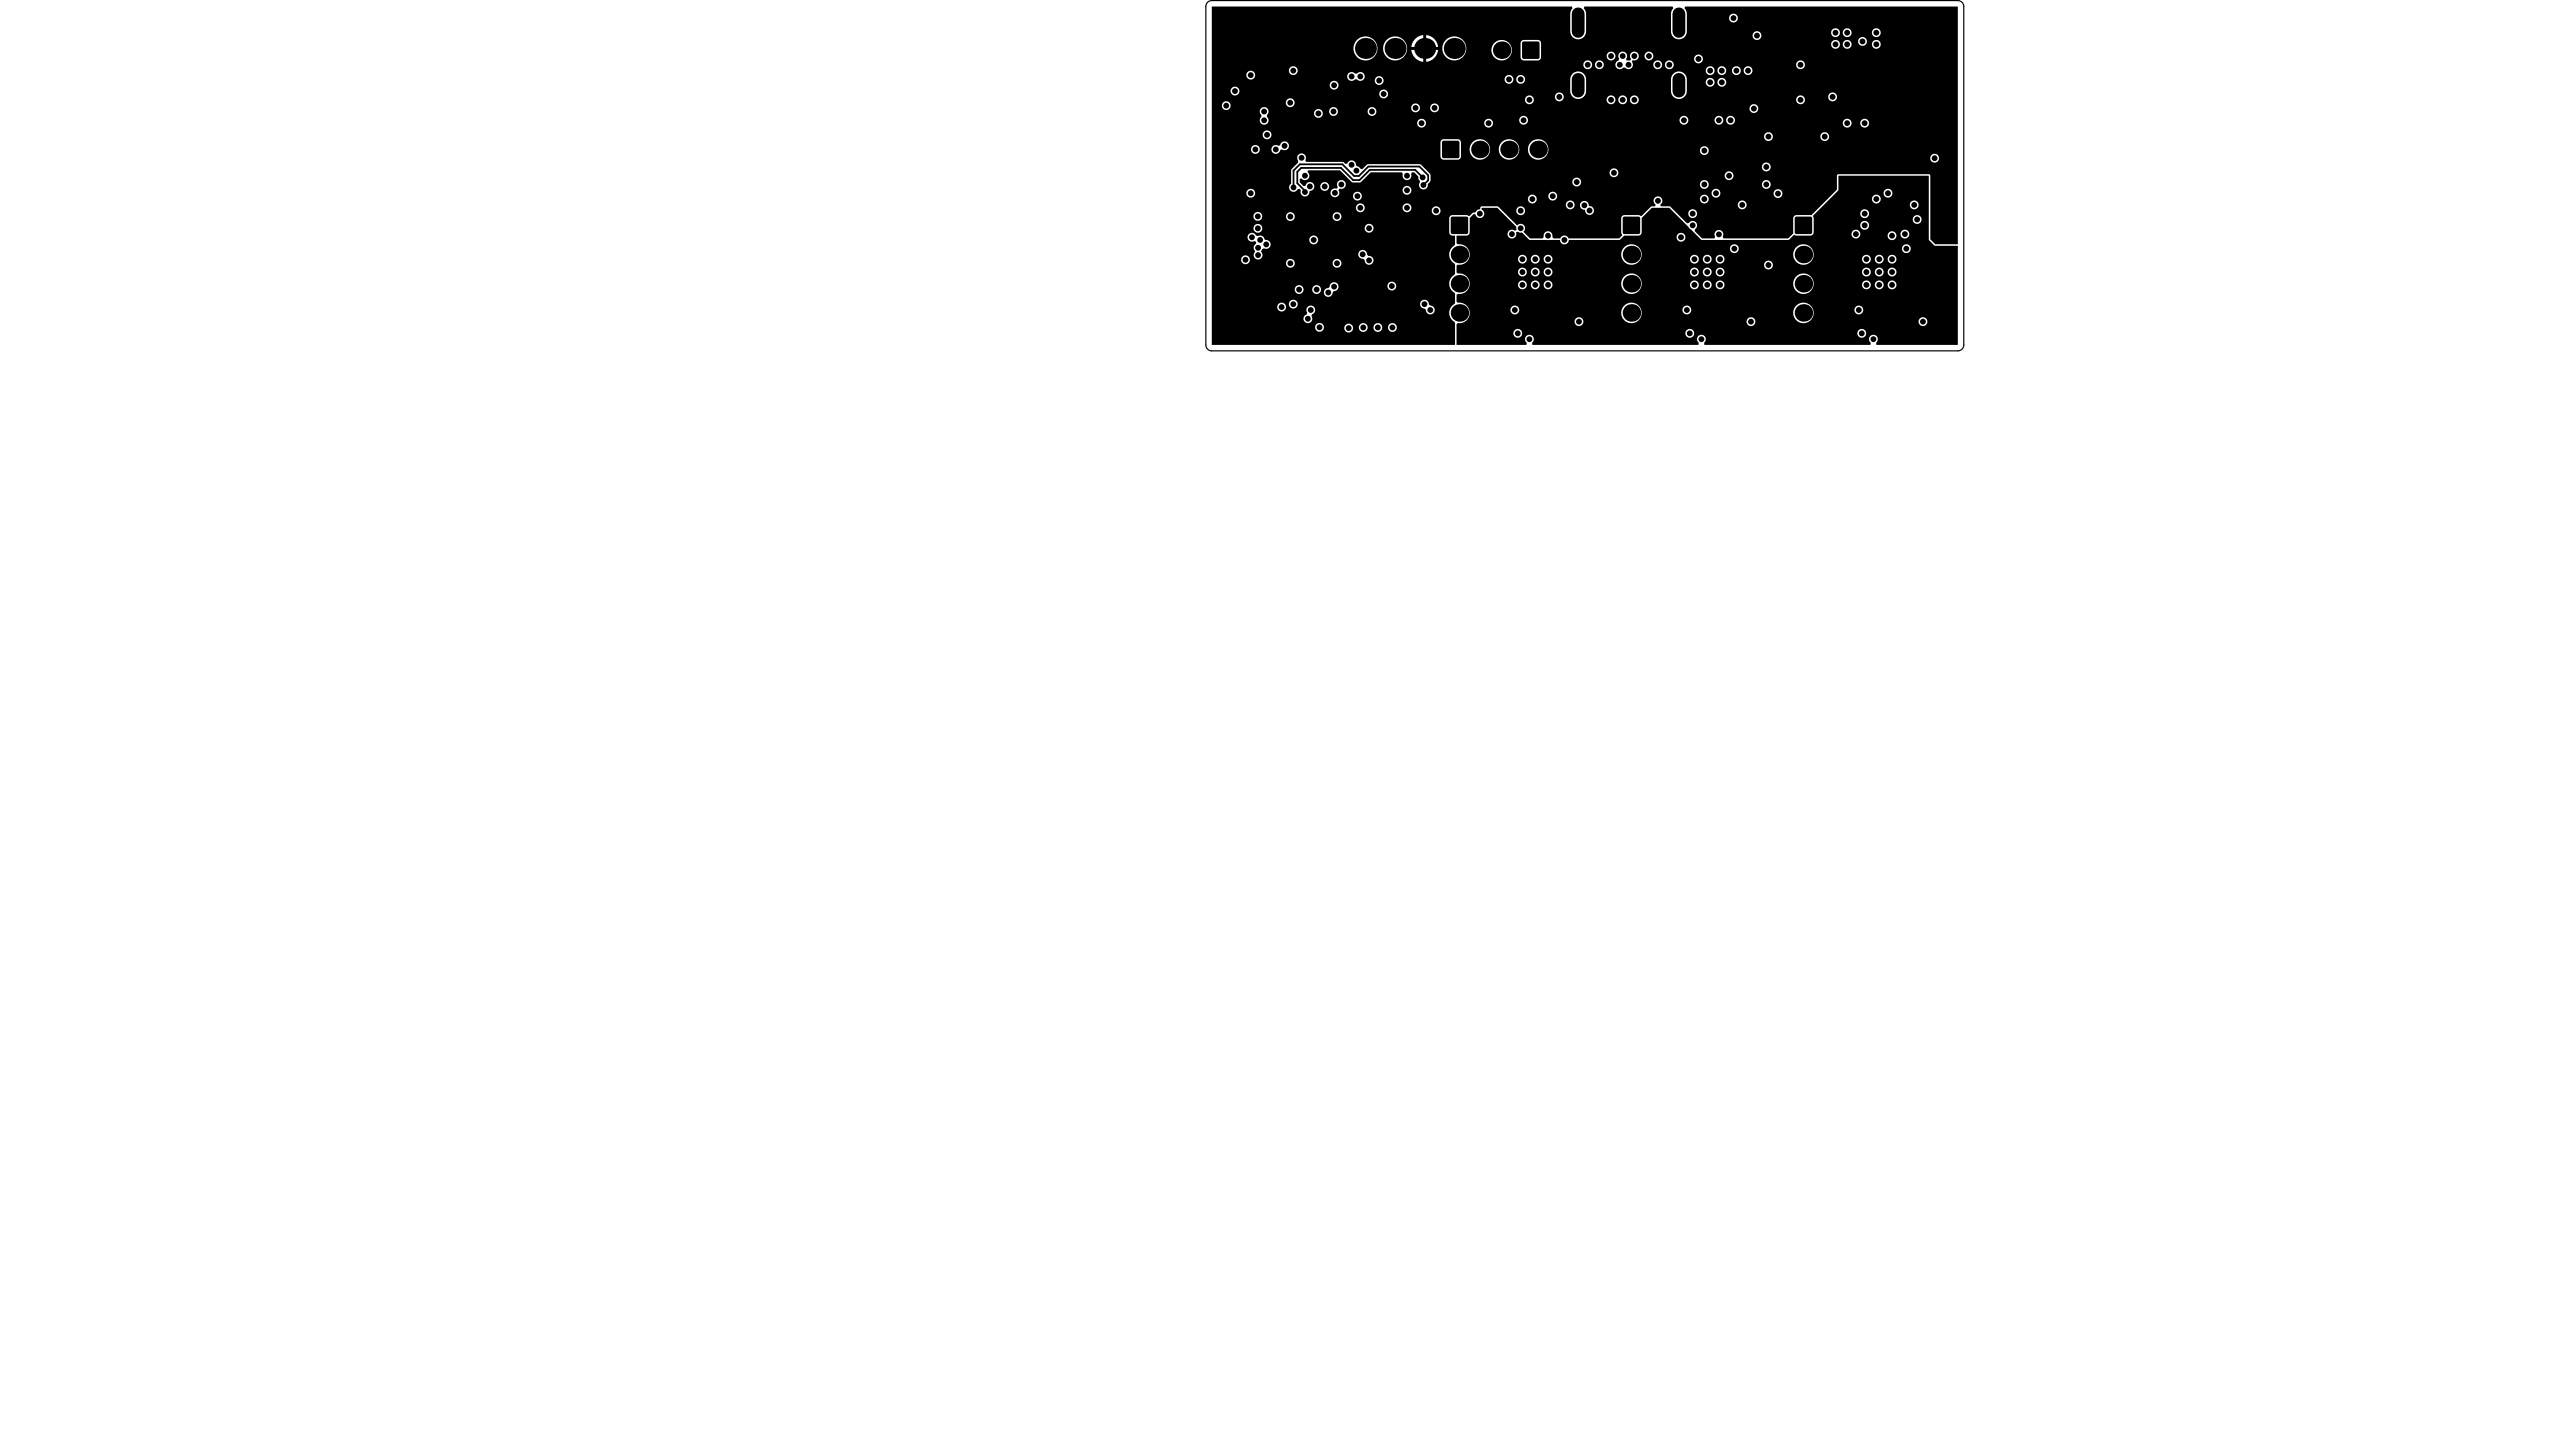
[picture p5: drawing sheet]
<svg xmlns="http://www.w3.org/2000/svg" width="368mm" height="207mm" viewBox="0 0 368 207" stroke-linecap="round" stroke-linejoin="round" font-family="sans-serif">
<path d="M172.4 .3l.6-.2h106.5a.83 .83 0 0 1 .8 .8v48.3a.83 .83 0 0 1-.8 .9h-106.5a.83 .83 0 0 1-.9-.9v-48.3z" fill="none" stroke="#000" stroke-width=".17"/>
<g fill="#000">
<path d="M217.3 8.2h.2v.2l-.1-.1zM217.4 6l.1-.1v.3h-.2zM219.5 8.2h.3l-.1 .1-.2 .1zM219.5 5.9l.2 .1 .1 .2h-.3zM205.9 20.1h.2v.2h-.3zM205.8 22.3h.3v.3l-.2-.1zM207.2 31l.1-.1v.2h-.2zM207.1 33.1h.2v.3l-.1-.1zM208.1 20.1h.2v.2h-.2zM208.1 22.3h.2v.2l-.2 .1zM209.3 33.1h.3l-.1 .2-.2 .1zM209.3 30.9l.2 .1 .1 .1h-.3z"/>
<path d="M231.7 31l.2-.1v.2h-.3zM231.6 33.1h.3v.3l-.2-.1zM233.9 33.1h.2v.2l-.2 .1zM233.9 30.9l.2 .1v.1h-.2zM256.3 31l.2-.1v.2h-.3zM256.2 33.1h.3v.3l-.2-.1zM258.4 33.1h.3l-.1 .2-.2 .1zM258.4 30.9l.2 .1 .1 .1h-.3z"/>
<path d="M173 .9h51.4l.1 .3-.3 .3v.5v2.5a1.13 1.13 0 0 0 1.1 1.1 1.13 1.13 0 0 0 1.1-1.1v-2.5l-.1-.5-.2-.3 .1-.3h12.6l.1 .3-.3 .3-.1 .5v2.5a1.13 1.13 0 0 0 1.2 1.1 1.13 1.13 0 0 0 1.1-1.1v-2.5l-.1-.5-.2-.3 .1-.3h38.9v33.9h-3.2l-.7-.7v-9l-.3-.2h-12.9l-.2 .2v2l-3.6 3.6h-2.1l-.4 .1-.1 .3v2.2l-.7 .7h-9.3a.33 .33 0 0 1 0-.5 .63 .63 0 0 0-.7-.7 .63 .63 0 0 0-.5 1l-.1 .2h-1.7l-1.1-1 .1-.3a.63 .63 0 0 0 .1-1 .63 .63 0 0 0-1 .1l-.3 .1-2.4-2.4-1.3-.1-.1-.2a.63 .63 0 0 0 .2-1 .63 .63 0 0 0-1 0 .63 .63 0 0 0 .2 1l-.1 .2-.6 .1-1.4 1.3-.4-.1h-2l-.3 .1-.2 .3v2l.2 .5-.5 .4h-7.1a.68 .68 0 0 0-.7-.4 .68 .68 0 0 0-.6 .4h-.9l-.2-.2a.63 .63 0 0 0-.6-.8 .63 .63 0 0 0-.6 .8l-.2 .2h-1.8l-.9-.9a.63 .63 0 0 0 0-1 .63 .63 0 0 0-.9 .1l-2.8-2.8-2.3 .1-.2 .4-.4 .1-.4 .3-.2 .1-.5 .4-.5-.1h-2.1l-.3 .3v2.1l.2 .5h.6v1.3a1.58 1.58 0 0 0 0 2.8v1.4a1.58 1.58 0 0 0 0 2.8v1.4a1.58 1.58 0 0 0 0 2.7v3.2h-34.7zM246.8 2.6a.65 .65 0 0 0 1.3 0 .65 .65 0 0 0-1.3 0zM267.2 4.7a.65 .65 0 0 0 1.3 0 .65 .65 0 0 0-1.3 0zM263.1 4.7a.63 .63 0 0 0 1.2 0 .63 .63 0 0 0-1.2 0zM261.4 4.7a.65 .65 0 0 0 1.3 0 .65 .65 0 0 0-1.3 0zM250.2 5.1a.65 .65 0 0 0 1.3 0 .65 .65 0 0 0-1.3 0zM265.2 5.9a.65 .65 0 0 0 1.3 0 .65 .65 0 0 0-1.3 0zM203.6 5v1.7h1.7a1.91 1.91 0 0 0-1.7-1.7zM201.9 5.7l-.3 .5-.1 .5h1.7v-1.7l-.8 .3zM267.2 6.3a.65 .65 0 0 0 1.3 0 .65 .65 0 0 0-1.3 0zM263.1 6.3a.63 .63 0 0 0 1.2 0 .63 .63 0 0 0-1.2 0zM261.4 6.3a.65 .65 0 0 0 1.3 0 .65 .65 0 0 0-1.3 0zM205.9 6.9a1.72 1.72 0 0 0 3.4 0 1.72 1.72 0 0 0-3.4 0zM197.4 6.9a1.75 1.75 0 0 0 3.5 0 1.75 1.75 0 0 0-3.5 0zM193.2 6.9a1.72 1.72 0 0 0 3.4 0 1.72 1.72 0 0 0-3.4 0zM234.8 8a.63 .63 0 0 0 1.2 0 .63 .63 0 0 0-1.2 0zM229.4 8a.63 .63 0 0 0 1.2 0 .63 .63 0 0 0-1.2 0zM212.9 7.2a1.47 1.47 0 0 0 2.9 0 1.47 1.47 0 0 0-2.9 0zM217.2 5.8l-.1 .4v2l.1 .3 .3 .1h2l.4-.1 .1-.3v-2l-.1-.4-.4-.1h-2zM231.3 7.5l-.3 .4 .1 .5v.2a.63 .63 0 0 0-.4 1 .63 .63 0 0 0 1 .1h.3a.63 .63 0 0 0 .9 0 .63 .63 0 0 0 .1-.9l.1-.2a.63 .63 0 0 0 .9-.5 .63 .63 0 0 0-.9-.7 .63 .63 0 0 0-.3 1l-.1 .3h-.5l-.1-.3a.63 .63 0 0 0 0-.8 .63 .63 0 0 0-.8-.1zM201.5 7.1a1.91 1.91 0 0 0 1.7 1.7v-1.7zM203.6 7.1v1.7a1.91 1.91 0 0 0 1.7-1.7zM241.8 8.4a.65 .65 0 0 0 1.3 0 .65 .65 0 0 0-1.3 0zM256.4 9.2a.65 .65 0 0 0 1.3 0 .65 .65 0 0 0-1.3 0zM237.7 9.2a.63 .63 0 0 0 1.2 0 .63 .63 0 0 0-1.2 0zM236 9.2a.65 .65 0 0 0 1.3 0 .65 .65 0 0 0-1.3 0zM227.7 9.2a.65 .65 0 0 0 1.3 0 .65 .65 0 0 0-1.3 0zM226 9.2a.65 .65 0 0 0 1.3 0 .65 .65 0 0 0-1.3 0zM192.6 10.4a.63 .63 0 0 0-.1 .9 .63 .63 0 0 0 .9 0h.3a.63 .63 0 0 0 .9 .1 .63 .63 0 0 0 0-.9 .63 .63 0 0 0-.9 0h-.3l-.4-.2zM248.9 10.1a.65 .65 0 0 0 1.3 0 .65 .65 0 0 0-1.3 0zM247.2 10.1a.65 .65 0 0 0 1.3 0 .65 .65 0 0 0-1.3 0zM245.2 10.1a.63 .63 0 0 0 1.2 0 .63 .63 0 0 0-1.2 0zM243.5 10.1a.65 .65 0 0 0 1.3 0 .65 .65 0 0 0-1.3 0zM184 10.1a.65 .65 0 0 0 1.3 0 .65 .65 0 0 0-1.3 0zM177.9 10.7a.65 .65 0 0 0 1.3 0 .65 .65 0 0 0-1.3 0zM216.5 11.3a.63 .63 0 0 0 1.2 0 .63 .63 0 0 0-1.2 0zM214.8 11.3a.65 .65 0 0 0 1.3 0 .65 .65 0 0 0-1.3 0zM196.3 11.5a.63 .63 0 0 0 1.2 0 .63 .63 0 0 0-1.2 0zM243.5 11.7a.65 .65 0 0 0 1.3 0 .65 .65 0 0 0-1.3 0zM245.2 11.7a.63 .63 0 0 0 1.2 0 .63 .63 0 0 0-1.2 0zM189.8 12.2a.65 .65 0 0 0 1.3 0 .65 .65 0 0 0-1.3 0zM175.7 13a.63 .63 0 0 0 1.2 0 .63 .63 0 0 0-1.2 0zM196.9 13.4a.65 .65 0 0 0 1.3 0 .65 .65 0 0 0-1.3 0zM238.9 10.5l-.3 .6-.1 1.9a1.13 1.13 0 0 0 1.2 1.1 1.13 1.13 0 0 0 1.1-1.1v-1.7a1.13 1.13 0 0 0-.7-1 1.13 1.13 0 0 0-1.2 .2zM224.5 10.5l-.3 .6v1.9a1.13 1.13 0 0 0 1.1 1.1 1.13 1.13 0 0 0 1.1-1.1v-1.7a1.13 1.13 0 0 0-.7-1 1.13 1.13 0 0 0-1.2 .2zM261 13.8a.63 .63 0 0 0 1.2 0 .63 .63 0 0 0-1.2 0zM222 13.8a.63 .63 0 0 0 1.2 0 .63 .63 0 0 0-1.2 0zM232.7 14.2a.63 .63 0 0 0 1.2 0 .63 .63 0 0 0-1.2 0zM231 14.2a.65 .65 0 0 0 1.3 0 .65 .65 0 0 0-1.3 0zM229.4 14.2a.63 .63 0 0 0 1.2 0 .63 .63 0 0 0-1.2 0zM217.7 14.2a.65 .65 0 0 0 1.3 0 .65 .65 0 0 0-1.3 0zM256.4 14.2a.65 .65 0 0 0 1.3 0 .65 .65 0 0 0-1.3 0zM183.5 14.7a.65 .65 0 0 0 1.3 0 .65 .65 0 0 0-1.3 0zM174.4 15.1a.65 .65 0 0 0 1.3 0 .65 .65 0 0 0-1.3 0zM201.4 15.4a.65 .65 0 0 0 1.3 0 .65 .65 0 0 0-1.3 0zM204.2 15.4a.63 .63 0 0 0 1.2 0 .63 .63 0 0 0-1.2 0zM249.7 15.5a.65 .65 0 0 0 1.3 0 .65 .65 0 0 0-1.3 0zM189.7 15.9a.65 .65 0 0 0 1.3 0 .65 .65 0 0 0-1.3 0zM195.2 15.9a.65 .65 0 0 0 1.3 0 .65 .65 0 0 0-1.3 0zM187.6 16.2a.63 .63 0 0 0 1.2 0 .63 .63 0 0 0-1.2 0zM246.4 17.2a.65 .65 0 0 0 1.3 0 .65 .65 0 0 0-1.3 0zM244.7 17.2a.65 .65 0 0 0 1.3 0 .65 .65 0 0 0-1.3 0zM239.8 17.2a.63 .63 0 0 0 1.2 0 .63 .63 0 0 0-1.2 0zM216.9 17.2a.63 .63 0 0 0 1.2 0 .63 .63 0 0 0-1.2 0zM180.1 15.4l-.3 .4 .2 .5a.41 .41 0 0 1-.1 .6 .63 .63 0 0 0 .3 .8 .63 .63 0 0 0 .8-.2 .63 .63 0 0 0-.1-.8v-.3a.63 .63 0 0 0 .1-.9 .63 .63 0 0 0-.9-.1zM265.6 17.6a.63 .63 0 0 0 1.2 0 .63 .63 0 0 0-1.2 0zM263.1 17.6a.63 .63 0 0 0 1.2 0 .63 .63 0 0 0-1.2 0zM211.9 17.6a.63 .63 0 0 0 1.2 0 .63 .63 0 0 0-1.2 0zM202.3 17.6a.65 .65 0 0 0 1.3 0 .65 .65 0 0 0-1.3 0zM180.2 19.2a.65 .65 0 0 0 1.3 0 .65 .65 0 0 0-1.3 0zM259.9 19.5a.63 .63 0 0 0 1.2 0 .63 .63 0 0 0-1.2 0zM251.8 19.5a.65 .65 0 0 0 1.3 0 .65 .65 0 0 0-1.3 0zM181.7 20.8a.63 .63 0 0 0 .1 1.1 .63 .63 0 0 0 1-.5l.1-.1a.67 .67 0 0 0 .9-.1 .67 .67 0 0 0 0-.9 .71 .71 0 0 0-1.1 .5h-.2l-.5-.1zM178.6 21.3a.63 .63 0 0 0 1.2 0 .63 .63 0 0 0-1.2 0zM242.7 21.5a.63 .63 0 0 0 1.2 0 .63 .63 0 0 0-1.2 0zM218.1 21.3a1.47 1.47 0 0 0 2.9 0 1.47 1.47 0 0 0-2.9 0zM214 21.3a1.47 1.47 0 0 0 2.9 0 1.47 1.47 0 0 0-2.9 0zM209.8 21.3a1.47 1.47 0 0 0 2.9 0 1.47 1.47 0 0 0-2.9 0zM205.8 20l-.2 .3v2l.2 .3 .3 .2h2l.3-.2 .2-.3v-2l-.2-.3-.3-.1h-2zM275.5 22.6a.65 .65 0 0 0 1.3 0 .65 .65 0 0 0-1.3 0zM251.5 23.8a.65 .65 0 0 0 1.3 0 .65 .65 0 0 0-1.3 0zM229.8 24.7a.63 .63 0 0 0 1.2 0 .63 .63 0 0 0-1.2 0zM246.2 25.1a.65 .65 0 0 0 1.3 0 .65 .65 0 0 0-1.3 0zM224.4 26a.65 .65 0 0 0 1.3 0 .65 .65 0 0 0-1.3 0zM191.1 25.8a.64 .64 0 0 0-.1 .9l-.2 .2a.63 .63 0 0 0-.9 .6 .63 .63 0 0 0 .9 .6 .63 .63 0 0 0 .3-1l.1-.2a.63 .63 0 0 0 .9-.7 .63 .63 0 0 0-1-.4zM251.5 26.3a.65 .65 0 0 0 1.3 0 .65 .65 0 0 0-1.3 0zM242.7 26.3a.63 .63 0 0 0 1.2 0 .63 .63 0 0 0-1.2 0zM185.4 22l-.2 .4 .1 .8-1 1v2a.65 .65 0 0 0 0 1.1 .65 .65 0 0 0 1-.3l.2-.1 .2 .2a.63 .63 0 0 0 .5 .9 .63 .63 0 0 0 .7-.7 .69 .69 0 0 0 .7-.5 .69 .69 0 0 0-.4-.8h-.4l-.3 .2a.36 .36 0 0 1-.4 .4l-.6-.6v-.5h.3a.64 .64 0 0 0 .9 0 .64 .64 0 0 0-.1-.9l.1-.3h4.6l1.6 1.6 .3 .1h1l1.5-1.4h4.4l.2 .2a.63 .63 0 0 0 .6 .9 .63 .63 0 0 0 .5-.9l.2-.2h.3l.6 .6v.4a.48 .48 0 0 1 .1 .7 .63 .63 0 0 0 .6 .7 .63 .63 0 0 0 .6-.7l.4-.5v-.9l-1.4-1.5h-7.5l-.2 .1-.6 .6h-.3l-.6-.5a.63 .63 0 0 0-.5-.7 .63 .63 0 0 0-.8 .4l-.2 .1-.5-.3h-5.1a.34 .34 0 0 1-.1-.5 .63 .63 0 0 0-.3-.6 .63 .63 0 0 0-.7 0zM188.5 26.6a.63 .63 0 0 0 1.2 0 .63 .63 0 0 0-1.2 0zM200.2 27.2a.65 .65 0 0 0 1.3 0 .65 .65 0 0 0-1.3 0zM244.3 27.6a.65 .65 0 0 0 1.3 0 .65 .65 0 0 0-1.3 0zM177.9 27.6a.65 .65 0 0 0 1.3 0 .65 .65 0 0 0-1.3 0zM253.2 27.6a.63 .63 0 0 0 1.2 0 .63 .63 0 0 0-1.2 0zM221 28a.65 .65 0 0 0 1.3 0 .65 .65 0 0 0-1.3 0zM193.1 28a.65 .65 0 0 0 1.3 0 .65 .65 0 0 0-1.3 0zM242.7 28.4a.63 .63 0 0 0 1.2 0 .63 .63 0 0 0-1.2 0zM218.1 28.4a.65 .65 0 0 0 1.3 0 .65 .65 0 0 0-1.3 0zM248.1 29.2a.63 .63 0 0 0 1.2 0 .63 .63 0 0 0-1.2 0zM223.5 29.2a.65 .65 0 0 0 1.3 0 .65 .65 0 0 0-1.3 0zM200.2 29.7a.65 .65 0 0 0 1.3 0 .65 .65 0 0 0-1.3 0zM193.6 29.7a.63 .63 0 0 0 1.2 0 .63 .63 0 0 0-1.2 0zM225.8 28.8a.65 .65 0 0 0-.2 .7 .65 .65 0 0 0 .7 .4 .65 .65 0 0 0 .6 .8 .65 .65 0 0 0 .7-.7 .65 .65 0 0 0-.8-.6 .65 .65 0 0 0-.3-.6 .65 .65 0 0 0-.7 0zM216.5 30.1a.63 .63 0 0 0 1.2 0 .63 .63 0 0 0-1.2 0zM204.4 30.1a.63 .63 0 0 0 1.2 0 .63 .63 0 0 0-1.2 0zM241 30.5a.65 .65 0 0 0 1.3 0 .65 .65 0 0 0-1.3 0zM178.9 30.9a.65 .65 0 0 0 1.3 0 .65 .65 0 0 0-1.3 0zM190.2 30.9a.65 .65 0 0 0 1.3 0 .65 .65 0 0 0-1.3 0zM183.6 30.9a.63 .63 0 0 0 1.2 0 .63 .63 0 0 0-1.2 0zM194.8 32.6a.65 .65 0 0 0 1.3 0 .65 .65 0 0 0-1.3 0zM178.9 32.6a.65 .65 0 0 0 1.3 0 .65 .65 0 0 0-1.3 0zM186.9 34.2a.65 .65 0 0 0 1.3 0 .65 .65 0 0 0-1.3 0zM178.3 33.3a.63 .63 0 0 0-.1 .9 .63 .63 0 0 0 .8 .2l.3 .1v.2a.76 .76 0 0 0-.1 1.2 .65 .65 0 0 0-.1 .9 .65 .65 0 0 0 1 0 .65 .65 0 0 0-.1-.9 .56 .56 0 0 1 .8-.4 .63 .63 0 0 0 .6-.7 .63 .63 0 0 0-.7-.6l-.2-.1a.63 .63 0 0 0-.9-.4l-.3-.1a.67 .67 0 0 0-1-.3zM177.2 37.1a.63 .63 0 0 0 1.2 0 .63 .63 0 0 0-1.2 0zM194.1 35.8a.68 .68 0 0 0-.1 .8 .68 .68 0 0 0 .7 .4l.1 .1a.63 .63 0 0 0 .7 .7 .63 .63 0 0 0 .6-.7 .63 .63 0 0 0-.7-.6l-.2-.2a.63 .63 0 0 0-.4-.6 .63 .63 0 0 0-.7 .1zM190.2 37.6a.65 .65 0 0 0 1.3 0 .65 .65 0 0 0-1.3 0zM183.6 37.6a.63 .63 0 0 0 1.2 0 .63 .63 0 0 0-1.2 0zM198.1 40.8a.63 .63 0 0 0 1.2 0 .63 .63 0 0 0-1.2 0zM187.3 41.3a.65 .65 0 0 0 1.3 0 .65 .65 0 0 0-1.3 0zM184.8 41.3a.65 .65 0 0 0 1.3 0 .65 .65 0 0 0-1.3 0zM190.1 40.4l-.2 .1a.7 .7 0 0 1-.7 .7 .63 .63 0 0 0 .1 1.1 .63 .63 0 0 0 .9-.6l.1-.1a.71 .71 0 0 0 .7-1.1l-.5-.2zM184 43.4a.65 .65 0 0 0 1.3 0 .65 .65 0 0 0-1.3 0zM182.3 43.8a.65 .65 0 0 0 1.3 0 .65 .65 0 0 0-1.3 0zM203 42.9a.63 .63 0 0 0-.3 .7 .63 .63 0 0 0 .6 .4l.2 .1a.71 .71 0 0 0 1.1 .6 .63 .63 0 0 0 .2-.7 .63 .63 0 0 0-.6-.4l-.1-.1a.71 .71 0 0 0-1.1-.6zM186.7 43.7l-.2 .4 .1 .5-.1 .3a.63 .63 0 0 0-.4 .8 .63 .63 0 0 0 .9 .3 .63 .63 0 0 0 .2-.9l.1-.3a.63 .63 0 0 0 .4-.9 .63 .63 0 0 0-1-.2zM187.7 46.7a.65 .65 0 0 0 1.3 0 .65 .65 0 0 0-1.3 0zM196.1 46.7a.63 .63 0 0 0 1.2 0 .63 .63 0 0 0-1.2 0zM194 46.7a.63 .63 0 0 0 1.2 0 .63 .63 0 0 0-1.2 0zM198.1 46.7a.65 .65 0 0 0 1.3 0 .65 .65 0 0 0-1.3 0zM191.9 46.8a.65 .65 0 0 0 1.3 0 .65 .65 0 0 0-1.3 0z"/>
<path d="M209.8 31.1l.6-.6a.35 .35 0 0 1 .4 .4 .63 .63 0 0 0 1 0 .63 .63 0 0 0-.3-1v-.2h2.3l2.7 2.7v.4l-.3 .1a.63 .63 0 0 0-1 .3 .63 .63 0 0 0 .7 .8 .63 .63 0 0 0 .5-.9l.3-.1 .3 .2h.3l1 1h4.4a.63 .63 0 0 0 .6 .7 .63 .63 0 0 0 .7-.7h7.2l.7-.6h2.1l.3-.3 .1-2.2 1.4-1.4h2.5l4.6 4.5h12.5l.7-.7 .4 .1h1.9l.4-.1 .1-.4v-2l-.1-.3 3.6-3.6v-2.1h12.9v9.1l.9 .9h3.3v14.1h-11.6l-.1-.3a.63 .63 0 0 0 .1-.9 .63 .63 0 0 0-.9 0 .63 .63 0 0 0 .1 .9l-.1 .3h-23.7v-.3a.63 .63 0 0 0 .1-.9 .63 .63 0 0 0-1 0 .63 .63 0 0 0 .1 .9l-.1 .3h-23.6l-.1-.3a.63 .63 0 0 0 .1-.9 .63 .63 0 0 0-.9 0 .63 .63 0 0 0 0 .9v.3h-10v-3l.2-.1a1.46 1.46 0 0 0 1.7-1.5 1.46 1.46 0 0 0-1.7-1.4l-.2-.2v-.9l.2-.2a1.46 1.46 0 0 0 1.7-1.4 1.46 1.46 0 0 0-1.7-1.5l-.2-.1v-1l.2-.1a1.46 1.46 0 0 0 1.7-1.5 1.46 1.46 0 0 0-1.7-1.4l-.2-.2v-1.1h1.4l.4-.2zM268.9 27.6a.65 .65 0 0 0 1.3 0 .65 .65 0 0 0-1.3 0zM267.2 28.4a.65 .65 0 0 0 1.3 0 .65 .65 0 0 0-1.3 0zM272.6 29.2a.65 .65 0 0 0 1.3 0 .65 .65 0 0 0-1.3 0zM265.6 30.5a.63 .63 0 0 0 1.2 0 .63 .63 0 0 0-1.2 0zM273 31.3a.65 .65 0 0 0 1.3 0 .65 .65 0 0 0-1.3 0zM265.6 32.1a.63 .63 0 0 0 1.2 0 .63 .63 0 0 0-1.2 0zM264.3 33.4a.65 .65 0 0 0 1.3 0 .65 .65 0 0 0-1.3 0zM271.3 33.4a.65 .65 0 0 0 1.3 0 .65 .65 0 0 0-1.3 0zM269.5 33.6a.63 .63 0 0 0 1.2 0 .63 .63 0 0 0-1.2 0zM239.3 33.9a.65 .65 0 0 0 1.3 0 .65 .65 0 0 0-1.3 0zM271.5 35.5a.65 .65 0 0 0 1.3 0 .65 .65 0 0 0-1.3 0zM247 35.5a.63 .63 0 0 0 1.2 0 .63 .63 0 0 0-1.2 0zM269.5 37a.63 .63 0 0 0 1.2 0 .63 .63 0 0 0-1.2 0zM267.6 37a.65 .65 0 0 0 1.3 0 .65 .65 0 0 0-1.3 0zM265.8 37a.65 .65 0 0 0 1.3 0 .65 .65 0 0 0-1.3 0zM244.9 37a.65 .65 0 0 0 1.3 0 .65 .65 0 0 0-1.3 0zM241.3 37a.63 .63 0 0 0 1.2 0 .63 .63 0 0 0-1.2 0zM220.4 37a.63 .63 0 0 0 1.2 0 .63 .63 0 0 0-1.2 0zM218.5 37a.65 .65 0 0 0 1.3 0 .65 .65 0 0 0-1.3 0zM216.7 37a.65 .65 0 0 0 1.3 0 .65 .65 0 0 0-1.3 0zM243.1 37a.65 .65 0 0 0 1.3 0 .65 .65 0 0 0-1.3 0zM256 36.3a1.47 1.47 0 0 0 2.9 0 1.47 1.47 0 0 0-2.9 0zM231.4 36.3a1.5 1.5 0 0 0 3 0 1.5 1.5 0 0 0-3 0zM251.8 37.8a.65 .65 0 0 0 1.3 0 .65 .65 0 0 0-1.3 0zM269.5 38.8a.63 .63 0 0 0 1.2 0 .63 .63 0 0 0-1.2 0zM267.6 38.8a.65 .65 0 0 0 1.3 0 .65 .65 0 0 0-1.3 0zM265.8 38.8a.65 .65 0 0 0 1.3 0 .65 .65 0 0 0-1.3 0zM244.9 38.8a.65 .65 0 0 0 1.3 0 .65 .65 0 0 0-1.3 0zM243.1 38.8a.65 .65 0 0 0 1.3 0 .65 .65 0 0 0-1.3 0zM241.3 38.8a.63 .63 0 0 0 1.2 0 .63 .63 0 0 0-1.2 0zM220.4 38.8a.63 .63 0 0 0 1.2 0 .63 .63 0 0 0-1.2 0zM218.5 38.8a.65 .65 0 0 0 1.3 0 .65 .65 0 0 0-1.3 0zM216.7 38.8a.65 .65 0 0 0 1.3 0 .65 .65 0 0 0-1.3 0zM243.1 40.6a.65 .65 0 0 0 1.3 0 .65 .65 0 0 0-1.3 0zM269.5 40.6a.63 .63 0 0 0 1.2 0 .63 .63 0 0 0-1.2 0zM267.6 40.6a.65 .65 0 0 0 1.3 0 .65 .65 0 0 0-1.3 0zM265.8 40.6a.65 .65 0 0 0 1.3 0 .65 .65 0 0 0-1.3 0zM244.9 40.6a.65 .65 0 0 0 1.3 0 .65 .65 0 0 0-1.3 0zM241.3 40.6a.63 .63 0 0 0 1.2 0 .63 .63 0 0 0-1.2 0zM220.4 40.6a.63 .63 0 0 0 1.2 0 .63 .63 0 0 0-1.2 0zM218.5 40.6a.65 .65 0 0 0 1.3 0 .65 .65 0 0 0-1.3 0zM216.7 40.6a.65 .65 0 0 0 1.3 0 .65 .65 0 0 0-1.3 0zM256 40.5a1.47 1.47 0 0 0 2.9 0 1.47 1.47 0 0 0-2.9 0zM231.4 40.5a1.5 1.5 0 0 0 3 0 1.5 1.5 0 0 0-3 0zM264.7 44.2a.65 .65 0 0 0 1.3 0 .65 .65 0 0 0-1.3 0zM240.2 44.2a.63 .63 0 0 0 1.2 0 .63 .63 0 0 0-1.2 0zM215.6 44.2a.65 .65 0 0 0 1.3 0 .65 .65 0 0 0-1.3 0zM256 44.6a1.47 1.47 0 0 0 2.9 0 1.47 1.47 0 0 0-2.9 0zM231.4 44.6a1.5 1.5 0 0 0 3 0 1.5 1.5 0 0 0-3 0zM249.3 45.9a.65 .65 0 0 0 1.3 0 .65 .65 0 0 0-1.3 0zM224.8 45.9a.63 .63 0 0 0 1.2 0 .63 .63 0 0 0-1.2 0zM273.9 45.9a.63 .63 0 0 0 1.2 0 .63 .63 0 0 0-1.2 0zM265.1 47.6a.65 .65 0 0 0 1.3 0 .65 .65 0 0 0-1.3 0zM240.6 47.6a.65 .65 0 0 0 1.3 0 .65 .65 0 0 0-1.3 0zM216 47.6a.65 .65 0 0 0 1.3 0 .65 .65 0 0 0-1.3 0z"/>
<circle cx="175.1" cy="15.1" r=".42"/>
<circle cx="176.3" cy="13" r=".42"/>
<circle cx="178.5" cy="10.7" r=".42"/>
<circle cx="180.5" cy="17.2" r=".42"/>
<circle cx="180.5" cy="15.9" r=".42"/>
<circle cx="180.9" cy="19.2" r=".42"/>
<circle cx="184.2" cy="14.7" r=".42"/>
<circle cx="184.6" cy="10.1" r=".42"/>
<circle cx="185" cy="17.6" r=".42"/>
<circle cx="188.2" cy="16.2" r=".42"/>
<circle cx="190.4" cy="15.9" r=".42"/>
<circle cx="190.4" cy="12.2" r=".42"/>
<circle cx="191.5" cy="16.2" r=".42"/>
<circle cx="192.9" cy="10.9" r=".42"/>
<circle cx="194.2" cy="10.9" r=".42"/>
<circle cx="194.9" cy="6.9" r="1.5"/>
<circle cx="195.9" cy="15.9" r=".42"/>
<circle cx="196.7" cy="3.4" r=".42"/>
<circle cx="196.9" cy="11.5" r=".42"/>
<circle cx="197.5" cy="13.4" r=".42"/>
<circle cx="199.2" cy="6.9" r="1.5"/>
<circle cx="202.1" cy="15.4" r=".42"/>
<circle cx="202.5" cy="3.4" r=".42"/>
<circle cx="202.9" cy="17.6" r=".42"/>
<circle cx="203.4" cy="6.9" r="1.5"/>
<circle cx="204.8" cy="15.4" r=".42"/>
<circle cx="207.6" cy="6.9" r="1.5"/>
<circle cx="210" cy="16.3" r=".42"/>
<circle cx="212.5" cy="17.6" r=".42"/>
<circle cx="214.4" cy="7.2" r="1.25"/>
<circle cx="215.4" cy="11.3" r=".42"/>
<circle cx="217.1" cy="11.3" r=".42"/>
<circle cx="217.5" cy="17.2" r=".42"/>
<circle cx="218.3" cy="14.2" r=".42"/>
<circle cx="222.6" cy="13.8" r=".42"/>
<circle cx="226.2" cy="15.9" r=".42"/>
<circle cx="226.7" cy="9.2" r=".42"/>
<circle cx="228.3" cy="9.2" r=".42"/>
<circle cx="230" cy="8" r=".42"/>
<circle cx="230" cy="14.2" r=".42"/>
<circle cx="231.2" cy="9.2" r=".42"/>
<circle cx="231.6" cy="8" r=".42"/>
<circle cx="231.6" cy="14.2" r=".42"/>
<circle cx="232.5" cy="9.2" r=".42"/>
<circle cx="233.3" cy="8" r=".42"/>
<circle cx="233.3" cy="14.2" r=".42"/>
<circle cx="235.4" cy="8" r=".42"/>
<circle cx="236.6" cy="9.2" r=".42"/>
<circle cx="238.3" cy="9.2" r=".42"/>
<circle cx="240.4" cy="17.2" r=".42"/>
<circle cx="242.1" cy="19.6" r=".42"/>
<circle cx="242.5" cy="8.4" r=".42"/>
<circle cx="244.1" cy="10.1" r=".42"/>
<circle cx="244.1" cy="11.7" r=".42"/>
<circle cx="245.4" cy="17.2" r=".42"/>
<circle cx="245.8" cy="11.7" r=".42"/>
<circle cx="245.8" cy="10.1" r=".42"/>
<circle cx="247" cy="17.2" r=".42"/>
<circle cx="247.5" cy="5.9" r=".42"/>
<circle cx="247.5" cy="2.6" r=".42"/>
<circle cx="247.9" cy="10.1" r=".42"/>
<circle cx="249.5" cy="10.1" r=".42"/>
<circle cx="250.4" cy="15.5" r=".42"/>
<circle cx="250.8" cy="5.1" r=".42"/>
<circle cx="252.5" cy="19.5" r=".42"/>
<circle cx="257" cy="9.2" r=".42"/>
<circle cx="257" cy="14.2" r=".42"/>
<circle cx="260.5" cy="19.5" r=".42"/>
<circle cx="261.6" cy="13.8" r=".42"/>
<circle cx="262" cy="4.7" r=".42"/>
<circle cx="262" cy="6.3" r=".42"/>
<circle cx="263.7" cy="17.6" r=".42"/>
<circle cx="263.7" cy="4.7" r=".42"/>
<circle cx="263.7" cy="6.3" r=".42"/>
<circle cx="265.9" cy="5.9" r=".42"/>
<circle cx="266.2" cy="17.6" r=".42"/>
<circle cx="267.9" cy="4.7" r=".42"/>
<circle cx="267.9" cy="6.3" r=".42"/>
<circle cx="175.1" cy="37.6" r=".42"/>
<circle cx="177.8" cy="37.1" r=".42"/>
<circle cx="178.5" cy="27.6" r=".42"/>
<circle cx="178.7" cy="33.9" r=".42"/>
<circle cx="179.2" cy="21.3" r=".42"/>
<circle cx="179.6" cy="30.9" r=".42"/>
<circle cx="179.6" cy="32.6" r=".42"/>
<circle cx="179.6" cy="35.3" r=".42"/>
<circle cx="179.6" cy="36.4" r=".42"/>
<circle cx="179.9" cy="34.2" r=".42"/>
<circle cx="180" cy="26.8" r=".42"/>
<circle cx="180.8" cy="34.9" r=".42"/>
<circle cx="180.8" cy="39.6" r=".42"/>
<circle cx="182.1" cy="26.8" r=".42"/>
<circle cx="182.1" cy="21.3" r=".42"/>
<circle cx="183.4" cy="20.8" r=".42"/>
<circle cx="184.2" cy="37.6" r=".42"/>
<circle cx="184.2" cy="30.9" r=".42"/>
<circle cx="184.7" cy="26.7" r=".42"/>
<circle cx="185.8" cy="22.5" r=".42"/>
<circle cx="186.3" cy="27.4" r=".42"/>
<circle cx="186.3" cy="25.1" r=".42"/>
<circle cx="187" cy="26.6" r=".42"/>
<circle cx="187.5" cy="34.2" r=".42"/>
<circle cx="189.1" cy="26.6" r=".42"/>
<circle cx="190.6" cy="27.5" r=".42"/>
<circle cx="190.9" cy="37.6" r=".42"/>
<circle cx="190.9" cy="30.9" r=".42"/>
<circle cx="191.3" cy="25.1" r=".42"/>
<circle cx="191.5" cy="26.3" r=".42"/>
<circle cx="192.9" cy="23.5" r=".42"/>
<circle cx="193.6" cy="24.3" r=".42"/>
<circle cx="193.6" cy="21.7" r=".42"/>
<circle cx="193.8" cy="28" r=".42"/>
<circle cx="194.2" cy="32.1" r=".42"/>
<circle cx="194.2" cy="38.8" r=".42"/>
<circle cx="194.2" cy="29.7" r=".42"/>
<circle cx="194.5" cy="36.3" r=".42"/>
<circle cx="195.4" cy="37.1" r=".42"/>
<circle cx="195.4" cy="32.6" r=".42"/>
<circle cx="195.9" cy="27.2" r=".42"/>
<circle cx="195.9" cy="25.1" r=".42"/>
<circle cx="200.9" cy="27.2" r=".42"/>
<circle cx="200.9" cy="25.1" r=".42"/>
<circle cx="200.9" cy="29.7" r=".42"/>
<circle cx="203.1" cy="25.3" r=".42"/>
<circle cx="203.2" cy="26.4" r=".42"/>
<circle cx="205" cy="30.1" r=".42"/>
<circle cx="208.3" cy="36.3" r="1.25"/>
<circle cx="211.3" cy="30.5" r=".42"/>
<circle cx="211.3" cy="21.3" r="1.25"/>
<circle cx="212.5" cy="32.1" r=".42"/>
<circle cx="212.5" cy="30.5" r=".42"/>
<circle cx="213.5" cy="36.3" r=".42"/>
<circle cx="215.4" cy="21.3" r="1.25"/>
<circle cx="215.8" cy="33.4" r=".42"/>
<circle cx="217.1" cy="30.1" r=".42"/>
<circle cx="217.1" cy="32.6" r=".42"/>
<circle cx="217.3" cy="38.8" r=".42"/>
<circle cx="217.3" cy="37" r=".42"/>
<circle cx="218.7" cy="28.4" r=".42"/>
<circle cx="219.2" cy="38.8" r=".42"/>
<circle cx="219.2" cy="37" r=".42"/>
<circle cx="219.6" cy="21.3" r="1.25"/>
<circle cx="221" cy="33.6" r=".42"/>
<circle cx="221" cy="38.8" r=".42"/>
<circle cx="221" cy="37" r=".42"/>
<circle cx="221.7" cy="28" r=".42"/>
<circle cx="223.3" cy="34.2" r=".42"/>
<circle cx="224.2" cy="31.3" r=".42"/>
<circle cx="224.2" cy="29.2" r=".42"/>
<circle cx="225.1" cy="26" r=".42"/>
<circle cx="226.2" cy="29.3" r=".42"/>
<circle cx="226.9" cy="30" r=".42"/>
<circle cx="230.4" cy="24.7" r=".42"/>
<circle cx="230.4" cy="23.4" r=".42"/>
<circle cx="230.4" cy="25.9" r=".42"/>
<circle cx="232.9" cy="36.3" r="1.25"/>
<circle cx="236.7" cy="28.7" r=".42"/>
<circle cx="237.1" cy="32.1" r=".42"/>
<circle cx="237.1" cy="30.5" r=".42"/>
<circle cx="238.1" cy="36.3" r=".42"/>
<circle cx="240" cy="33.9" r=".42"/>
<circle cx="241.6" cy="32.1" r=".42"/>
<circle cx="241.6" cy="30.5" r=".42"/>
<circle cx="241.9" cy="38.8" r=".42"/>
<circle cx="241.9" cy="37" r=".42"/>
<circle cx="243.3" cy="28.4" r=".42"/>
<circle cx="243.3" cy="21.5" r=".42"/>
<circle cx="243.3" cy="26.3" r=".42"/>
<circle cx="243.7" cy="38.8" r=".42"/>
<circle cx="243.7" cy="37" r=".42"/>
<circle cx="245" cy="27.6" r=".42"/>
<circle cx="245.4" cy="33.4" r=".42"/>
<circle cx="245.5" cy="38.8" r=".42"/>
<circle cx="245.5" cy="37" r=".42"/>
<circle cx="246.8" cy="25.1" r=".42"/>
<circle cx="247.6" cy="35.5" r=".42"/>
<circle cx="248.7" cy="29.2" r=".42"/>
<circle cx="249.1" cy="31.3" r=".42"/>
<circle cx="252.1" cy="23.8" r=".42"/>
<circle cx="252.1" cy="26.3" r=".42"/>
<circle cx="252.5" cy="37.8" r=".42"/>
<circle cx="253.8" cy="27.6" r=".42"/>
<circle cx="257" cy="25.9" r=".42"/>
<circle cx="257.5" cy="36.3" r="1.25"/>
<circle cx="261.6" cy="32.1" r=".42"/>
<circle cx="261.6" cy="30.5" r=".42"/>
<circle cx="262.7" cy="36.3" r=".42"/>
<circle cx="263.7" cy="25.9" r=".42"/>
<circle cx="264.9" cy="33.4" r=".42"/>
<circle cx="265.4" cy="25.9" r=".42"/>
<circle cx="266.2" cy="32.1" r=".42"/>
<circle cx="266.2" cy="30.5" r=".42"/>
<circle cx="266.4" cy="38.8" r=".42"/>
<circle cx="266.4" cy="37" r=".42"/>
<circle cx="267" cy="25.9" r=".42"/>
<circle cx="267.9" cy="28.4" r=".42"/>
<circle cx="268.3" cy="38.8" r=".42"/>
<circle cx="268.3" cy="37" r=".42"/>
<circle cx="269.5" cy="27.6" r=".42"/>
<circle cx="270.1" cy="33.6" r=".42"/>
<circle cx="270.1" cy="38.8" r=".42"/>
<circle cx="270.1" cy="37" r=".42"/>
<circle cx="271.9" cy="33.4" r=".42"/>
<circle cx="272.1" cy="35.5" r=".42"/>
<circle cx="273.3" cy="29.2" r=".42"/>
<circle cx="273.7" cy="31.3" r=".42"/>
<circle cx="276.2" cy="22.6" r=".42"/>
<circle cx="276.6" cy="33.4" r=".42"/>
<circle cx="278.3" cy="33.4" r=".42"/>
<circle cx="177.1" cy="42.1" r=".42"/>
<circle cx="179.2" cy="42.1" r=".42"/>
<circle cx="183" cy="43.8" r=".42"/>
<circle cx="184.6" cy="43.4" r=".42"/>
<circle cx="185.5" cy="41.3" r=".42"/>
<circle cx="186.7" cy="45.5" r=".42"/>
<circle cx="187.1" cy="44.2" r=".42"/>
<circle cx="188" cy="41.3" r=".42"/>
<circle cx="188.4" cy="46.7" r=".42"/>
<circle cx="189.6" cy="41.7" r=".42"/>
<circle cx="190.4" cy="40.9" r=".42"/>
<circle cx="192.1" cy="40.9" r=".42"/>
<circle cx="192.5" cy="46.8" r=".42"/>
<circle cx="194.6" cy="46.7" r=".42"/>
<circle cx="194.6" cy="41.7" r=".42"/>
<circle cx="196.3" cy="40.5" r=".42"/>
<circle cx="196.7" cy="46.7" r=".42"/>
<circle cx="198.7" cy="40.8" r=".42"/>
<circle cx="198.8" cy="46.7" r=".42"/>
<circle cx="200.9" cy="46.7" r=".42"/>
<circle cx="203.4" cy="43.4" r=".42"/>
<circle cx="204.2" cy="44.2" r=".42"/>
<circle cx="208.3" cy="40.5" r="1.25"/>
<circle cx="208.3" cy="44.6" r="1.25"/>
<circle cx="212.5" cy="46.7" r=".42"/>
<circle cx="212.5" cy="45.1" r=".42"/>
<circle cx="213.5" cy="41.3" r=".42"/>
<circle cx="216.3" cy="44.2" r=".42"/>
<circle cx="216.7" cy="47.6" r=".42"/>
<circle cx="217.3" cy="40.6" r=".42"/>
<circle cx="218.3" cy="48.4" r=".42"/>
<circle cx="219.2" cy="40.6" r=".42"/>
<circle cx="221" cy="40.6" r=".42"/>
<circle cx="225" cy="47.6" r=".42"/>
<circle cx="225.4" cy="45.9" r=".42"/>
<circle cx="232.9" cy="44.6" r="1.25"/>
<circle cx="232.9" cy="40.5" r="1.25"/>
<circle cx="237.1" cy="46.7" r=".42"/>
<circle cx="237.1" cy="45.1" r=".42"/>
<circle cx="238.1" cy="41.3" r=".42"/>
<circle cx="240.8" cy="44.2" r=".42"/>
<circle cx="241.2" cy="47.6" r=".42"/>
<circle cx="241.9" cy="40.6" r=".42"/>
<circle cx="242.9" cy="48.4" r=".42"/>
<circle cx="243.7" cy="40.6" r=".42"/>
<circle cx="245.5" cy="40.6" r=".42"/>
<circle cx="249.5" cy="47.6" r=".42"/>
<circle cx="250" cy="45.9" r=".42"/>
<circle cx="257.5" cy="40.5" r="1.25"/>
<circle cx="257.5" cy="44.6" r="1.25"/>
<circle cx="261.6" cy="46.7" r=".42"/>
<circle cx="261.6" cy="45.1" r=".42"/>
<circle cx="262.7" cy="41.3" r=".42"/>
<circle cx="265.4" cy="44.2" r=".42"/>
<circle cx="265.8" cy="47.6" r=".42"/>
<circle cx="266.4" cy="40.6" r=".42"/>
<circle cx="267.4" cy="48.4" r=".42"/>
<circle cx="268.3" cy="40.6" r=".42"/>
<circle cx="270.1" cy="40.6" r=".42"/>
<circle cx="274.1" cy="47.6" r=".42"/>
<circle cx="274.5" cy="45.9" r=".42"/>
</g>
<path d="M203.1 25.3l-1.1-1.1h-6.5l-1.4 1.5h-.9l-1.8-1.7h-5.7l-.5 .5v1.6l1.1 1.1v.2M203.2 26.4l.7-.7v-.7l-1.3-1.2h-7.3l-1.3 1.3h-.7l-1.7-1.7h-6l-.9 .9v2.4" fill="none" stroke="#000" stroke-width=".25"/>
<path d="M225.3 2v2.5M225.3 11.3v1.7M239.7 2v2.5M239.7 11.3v1.7" fill="none" stroke="#000" stroke-width="1.8"/>
<g fill="#000">
<path d="M217.5 5.9h2l.3 .3v2l-.3 .2h-2l-.2-.2v-2z" fill-rule="evenodd"/>
<path d="M206.1 20.1h2l.2 .2v2l-.2 .3h-2l-.3-.3v-2z" fill-rule="evenodd"/>
<path d="M207.3 30.9h2l.3 .2v2l-.3 .3h-2l-.2-.3v-2z" fill-rule="evenodd"/>
<path d="M231.9 30.9h2l.2 .2v2l-.2 .3h-2l-.3-.3v-2z" fill-rule="evenodd"/>
<path d="M256.5 30.9h1.9l.3 .2v2l-.3 .3h-1.9l-.3-.3v-2z" fill-rule="evenodd"/>
</g>
</svg>
